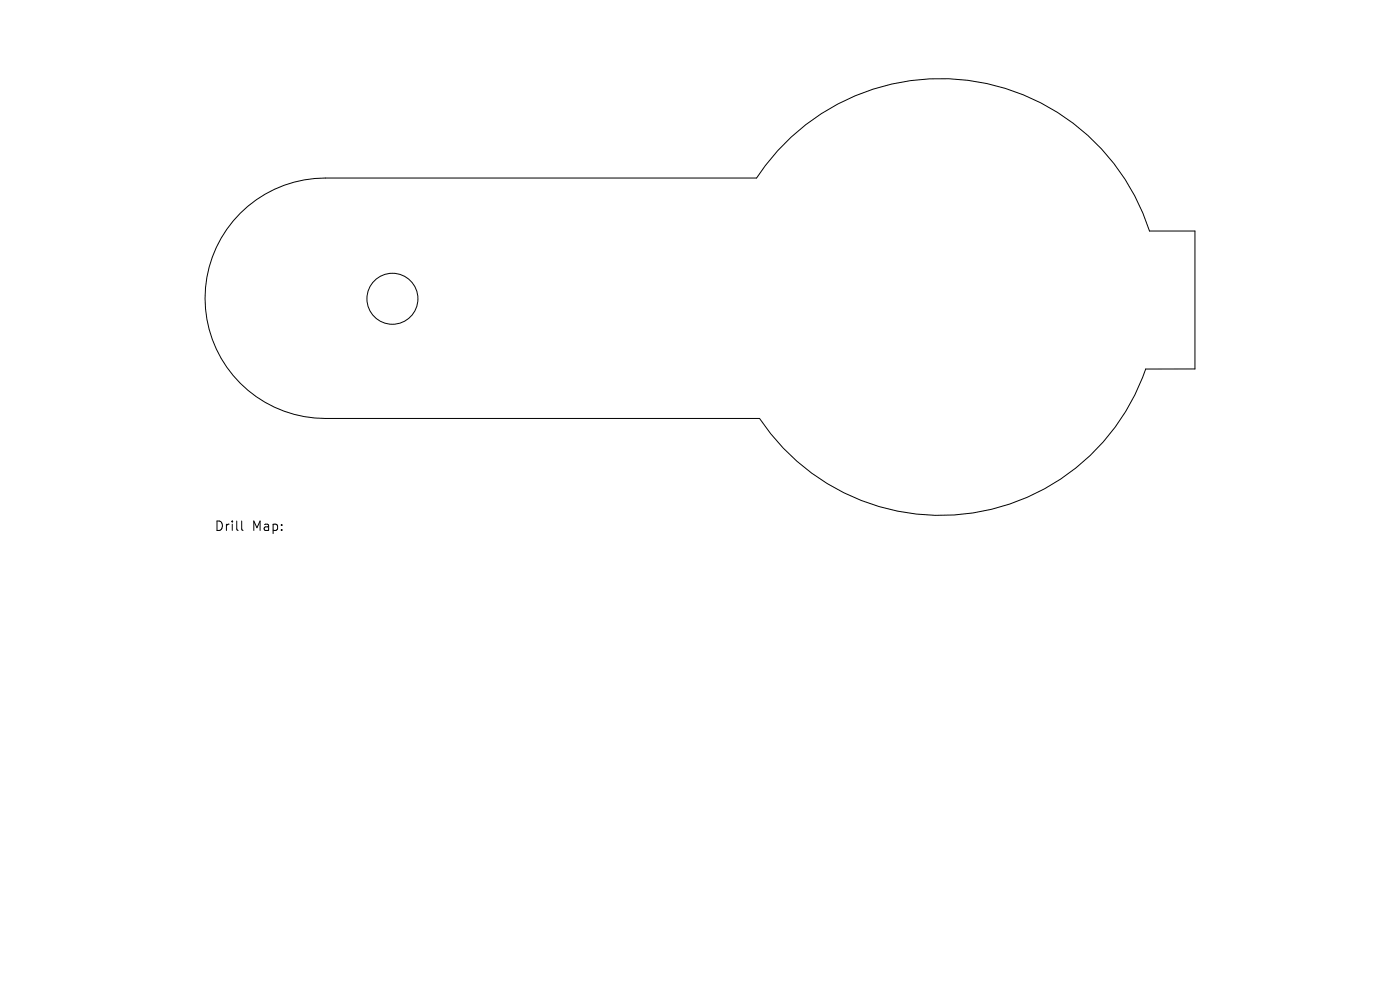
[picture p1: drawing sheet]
<svg xmlns="http://www.w3.org/2000/svg" width="297mm" height="210mm" viewBox="0 0 297 210" stroke-linecap="round" stroke-linejoin="round" font-family="sans-serif">
<defs><g id="words">
<g font-size="2.8">
<text x="45.4" y="112.9">Drill</text>
<text x="53.4" y="112.9">Map:</text>
</g>
</g></defs>
<g fill="none" stroke="#000" stroke-width=".21">
<path d="M51 45.2a25.5 25.5 0 0 1 18-7.4h91.5a46.6 46.6 0 0 1 45.2-20.7 46.6 46.6 0 0 1 38.2 31.9h9.6v29.3h-10.4a46.1 46.1 0 0 1-37.8 30.7 46.1 46.1 0 0 1-44.2-20.2h-92.1a25.5 25.5 0 0 1-23.6-15.8 25.5 25.5 0 0 1 5.6-27.8zM51.3 110.5v1.7l.3 .3"/>
<circle cx="83.3" cy="63.4" r="5.4"/>
</g>
<use href="#words"/>
</svg>
